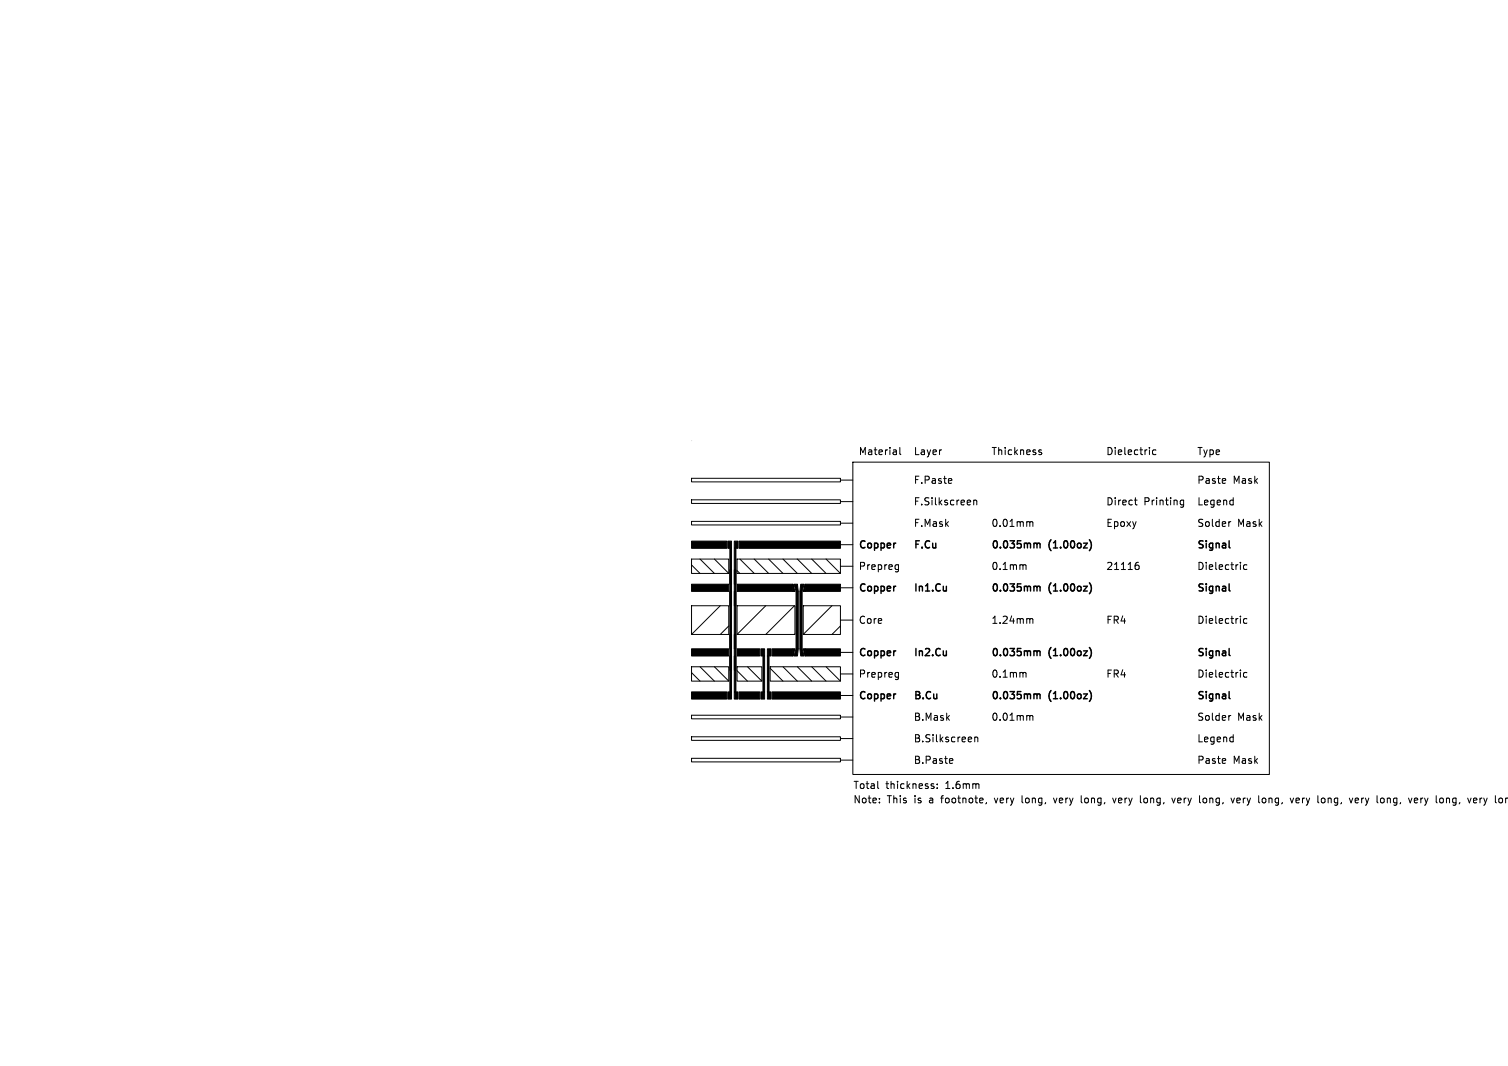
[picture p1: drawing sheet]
<svg xmlns="http://www.w3.org/2000/svg" width="297mm" height="210mm" viewBox="0 0 297 210" stroke-linecap="round" stroke-linejoin="round" font-family="sans-serif">
<defs><g id="words">
<g font-size="2">
<text x="169" y="89.9">Material</text>
<text x="179.9" y="89.9">Layer</text>
<text x="195.2" y="89.9">Thickness</text>
<text x="217.8" y="89.9">Dielectric</text>
<text x="235.7" y="89.9">Type</text>
<text x="179.9" y="95.6">F.Paste</text>
<text x="235.7" y="95.6">Paste</text>
<text x="242.9" y="95.6">Mask</text>
<text x="179.9" y="99.8">F.Silkscreen</text>
<text x="217.8" y="99.8">Direct</text>
<text x="225.3" y="99.8">Printing</text>
<text x="235.7" y="99.8">Legend</text>
<text x="179.9" y="104">F.Mask</text>
<text x="195.2" y="104">0.01mm</text>
<text x="217.8" y="104">Epoxy</text>
<text x="235.7" y="104">Solder</text>
<text x="243.8" y="104">Mask</text>
<text x="169" y="112.5">Prepreg</text>
<text x="169" y="108.4">Copper</text>
<text x="179.9" y="108.4">F.Cu</text>
<text x="195.2" y="112.5">0.1mm</text>
<text x="195.2" y="108.4">0.035mm</text>
<text x="206.6" y="108.4">(1.00oz)</text>
<text x="217.8" y="112.5">21116</text>
<text x="235.7" y="112.5">Dielectric</text>
<text x="235.7" y="108.4">Signal</text>
<text x="169" y="116.9">Copper</text>
<text x="179.9" y="116.9">In1.Cu</text>
<text x="195.2" y="116.9">0.035mm</text>
<text x="206.6" y="116.9">(1.00oz)</text>
<text x="235.7" y="116.9">Signal</text>
<text x="169" y="123.1">Core</text>
<text x="195.2" y="123.1">1.24mm</text>
<text x="217.8" y="123.1">FR4</text>
<text x="235.7" y="123.1">Dielectric</text>
<text x="169" y="129.7">Copper</text>
<text x="179.9" y="129.7">In2.Cu</text>
<text x="195.2" y="129.7">0.035mm</text>
<text x="206.6" y="129.7">(1.00oz)</text>
<text x="235.7" y="129.7">Signal</text>
<text x="169" y="133.7">Prepreg</text>
<text x="195.2" y="133.7">0.1mm</text>
<text x="217.8" y="133.7">FR4</text>
<text x="235.7" y="133.7">Dielectric</text>
<text x="169" y="138.1">Copper</text>
<text x="179.9" y="142.2">B.Mask</text>
<text x="179.9" y="138.1">B.Cu</text>
<text x="195.2" y="142.2">0.01mm</text>
<text x="195.2" y="138.1">0.035mm</text>
<text x="206.6" y="138.1">(1.00oz)</text>
<text x="235.7" y="142.2">Solder</text>
<text x="235.7" y="138.1">Signal</text>
<text x="243.8" y="142.2">Mask</text>
<text x="179.9" y="146.5">B.Silkscreen</text>
<text x="235.7" y="146.5">Legend</text>
<text x="168" y="155.7">Total</text>
<text x="174.5" y="155.7">thickness:</text>
<text x="179.9" y="150.7">B.Paste</text>
<text x="186.4" y="155.7">1.6mm</text>
<text x="235.7" y="150.7">Paste</text>
<text x="242.9" y="150.7">Mask</text>
<text x="168" y="158.5">Note:</text>
<text x="174.8" y="158.5">This</text>
<text x="180.3" y="158.5">is</text>
<text x="183.4" y="158.5">a</text>
<text x="186" y="158.5">footnote,</text>
<text x="196.8" y="158.5">very</text>
<text x="202.3" y="158.5">long,</text>
<text x="208.9" y="158.5">very</text>
<text x="214.5" y="158.5">long,</text>
<text x="221.1" y="158.5">very</text>
<text x="226.6" y="158.5">long,</text>
<text x="233.2" y="158.5">very</text>
<text x="238.8" y="158.5">long,</text>
<text x="245.3" y="158.5">very</text>
<text x="250.9" y="158.5">long,</text>
<text x="257.5" y="158.5">very</text>
<text x="263.1" y="158.5">long,</text>
<text x="269.6" y="158.5">very</text>
<text x="275.2" y="158.5">long,</text>
<text x="281.8" y="158.5">very</text>
<text x="287.4" y="158.5">long,</text>
<text x="293.9" y="158.5">very</text>
</g>
</g></defs>
<g fill="none" stroke="#000" stroke-width=".2">
<path d="M136.2 98.5h29.3v.7h-29.3zM136.2 94.2h29.3v.7h-29.3zM165.5 98.8h2.5M165.5 94.6h2.5M168 91h82v61.6h-82zM177.2 88.2v1.2l.2 .2M187.3 94.3l.2 .3-.7 .2M187.4 95.2h-.1M191.8 98.7l.2-.2 .3 .1 .1 .9M191.8 98.5v1M204.6 89l.5 .2 .1 .2-.2 .2-.4-.1M204.6 88.7h.5"/>
<path d="M223.4 98.5h.6M223.6 98.1v1.2l.4 .2M227.7 88.7l-.4-.1-.3 .3 .1 .6h.6M232.5 99.3l.2 .2 .4-.1M233.1 98.6l-.4-.1-.2 .2M233.1 98.5v1.2l-.3 .2h-.3M241.3 94.3l.1 .3-.7 .2M242.8 98.5l.1 .1M242.9 98.1v1.4M242.9 99.4l-.1 .1M136.2 119.3h7.3v5.7h-7.3zM136.2 110.1h7.3v2.9h-7.3z"/>
<path d="M136.2 102.7h29.3v.7h-29.3zM136.2 111.3l1.7 1.7M137.9 110.1l2.8 2.9M140.7 110.1l2.8 2.9M141.9 119.3l-5.7 5.7M145.2 119.3h11.4v5.7h-11.4zM145.2 110.1h20.3v2.9h-20.3zM145.2 112.4l.5 .6M145.7 110.1l2.9 2.9M148.6 110.1l2.8 2.9M150.8 119.3l-5.6 5.7M151.4 110.1l2.8 2.9"/>
<path d="M154.2 110.1l2.8 2.9M156.5 119.3l-5.7 5.7M157 110.1l2.9 2.9M158.2 119.3h7.3v5.7h-7.3zM159.9 110.1l2.8 2.9M162.7 110.1l2.8 2.9M163.9 119.3l-5.7 5.7M165.5 115.8h2.5M165.5 111.6h2.5M165.5 107.3h2.5M165.5 103.1h2.5M176.6 111.3h.4"/>
<path d="M177 111.3v1.1l-.2 .2-.3 .1M177 112.1l-.4 .1M201.7 111.3l.4 .2v.7M202.8 103l.2-.2h.4v.9M223.8 111.3h.3l.3 .3-.1 .5-.5 .1M224.2 110.8l-.4 .1M242.4 102.8l-.3 .1M245.6 111.3h-.4l-.3 .2 .1 .6h.6M136.2 131.4h7.3v2.8h-7.3zM136.2 132.5l1.7 1.7M137.9 131.4l2.8 2.8M140.7 131.4l2.8 2.8"/>
<path d="M143.5 123.3l-1.6 1.7M145.2 131.4h4.8v2.8h-4.8zM145.2 132.1l2 2.1M147.2 131.4l2.8 2.8M151.7 131.4h13.8v2.8h-13.8zM151.7 131.7l2.5 2.5M154.2 131.4l2.8 2.8M156.6 124.9l-.1 .1M157 131.4l2.9 2.8M159.9 131.4l2.8 2.8M162.7 131.4l2.8 2.8M165.5 123.3l-1.6 1.7"/>
<path d="M165.5 137h2.5M165.5 132.8h2.5M165.5 128.5h2.5M165.5 122.2h2.5M176.6 132.5h.4M177 133.3l-.4 .1M177 132.5v1.1l-.2 .2-.3 .1M201.7 132.5l.4 .2v.7M202.8 122.1l.2-.2h.4v.9M245.6 132.5h-.4l-.3 .2 .1 .6h.6M245.6 121.9h-.4l-.3 .2 .1 .6h.6M136.2 149.4h29.3v.7h-29.3z"/>
<path d="M136.2 145.1h29.3v.8h-29.3zM136.2 140.9h29.3v.7h-29.3zM165.5 149.7h2.5M165.5 145.5h2.5M165.5 141.3h2.5M172.9 155.1l.2 .2M173.2 157.3v.1M173.2 158v.2M183.6 154.9h.3l.1 .2-.2 .2h-.3M183.6 154.4l.3 .1M184.6 155.2v.1M184.6 154.5v.1"/>
<path d="M185.3 157.2h.5M187.2 149.4l.4 .1 .1 .3-.7 .1M187.6 150.3l-.4 .1M192 145.2v.9M192 145.3l.2-.1 .3 .1 .1 .8M194.3 158.1l-.1 .3M195.8 157.2l.4 1M201.3 156.8v1.2l.2 .2M202.8 141.2l.2-.2h.4v.9M207.5 157.2l.3 1 .4-1M214.1 157.2l-.3 .1-.2 .2 .1 .5 .4 .2M219.1 157.2l.4 1 .3-1"/>
<path d="M220.5 157.2l-.2 .2v.6l.2 .2M221 157.6l-.7 .1M225.4 157.3l.3-.1 .3 .3-.1 .6h-.5M231.5 157.2l-.4 1M232.5 157.3l-.4-.1-.2 .2 .1 .7h.5M232.6 157.6l-.7 .1M237.5 157.3l.2 .2-.2 .6M241.3 149.5l.1 .3-.7 .1M242.4 141l-.3 .1M242.8 145.2l.1 .1M242.9 144.7v1.4M242.9 146.1h-.1"/>
<path d="M243.6 157.7l.7-.1-.1-.3-.4-.1-.2 .2 .1 .7h.5M249.9 157.2v1M250.5 157.3l-.4-.1-.2 .2M255.4 157.2l.5 .1v.3l-.7 .1M255.9 158.1l-.5 .1M256.5 157.2v1M256.9 157.2l-.4 .3M261.8 157.2l.4 .2v.8M268.2 157.2v1M268.6 157.2l-.4 .3M268.9 157.2l.4 1M269.1 158.6h-.2"/>
<path d="M274.5 158.6h.3M274.7 157.2l-.3 .3v.4l.3 .3M280.2 157.2l-.2 .1M280.6 157.2l.3 1M280.9 158.2l-.3 .4M281.2 157.2l-.3 1M286.2 158l.2 .2 .4-.1M286.8 157.3l-.4-.1-.2 .2M286.8 157.2v1.2l-.3 .2h-.3M292.2 157.2l.4 1M292.6 158.2l-.4 .4M292.9 157.2l-.3 1"/>
</g>
<g fill="#000" stroke="#000" stroke-width=".2">
<path d="M136.2 115.1h7.3v1.4h-7.3zM136.2 106.6h6.9v1.4h-6.9zM143.3 106.6h.8v1.4h-.8zM143.7 116.5h.4v11.3h-.4zM143.7 112.3h.4v7h-.4zM143.7 108h.4v7.1h-.4zM144.6 116.5h.3v11.3h-.3zM144.6 112.3h.3v7h-.3zM144.6 108h.3v7.1h-.3zM144.6 106.6h.8v1.4h-.8zM145.2 115.1h11v1.4h-11zM145.6 106.6h19.9v1.4h-19.9z"/>
<path d="M156.2 115.1l.4 1.4h-.4zM156.8 116.5h.4v11.3h-.4zM156.4 115.1h.7l.1 1.4h-.4zM157.5 116.5h.5v11.3h-.5zM157.7 115.1h.7l-.4 1.4h-.5zM158.6 115.1h6.9v1.4h-6.9zM158.6 115.1v1.4h-.4zM136.2 136.3h6.9v1.4h-6.9zM136.2 127.8h7.3v1.4h-7.3zM143.3 136.3h.8v1.4h-.8zM143.7 129.2h.4v7.1h-.4zM143.7 125h.4v7.1h-.4z"/>
<path d="M144.6 136.3h.8v1.4h-.8zM144.6 129.2h.3v7.1h-.3zM144.6 125h.3v7.1h-.3zM145.2 127.8h4.4v1.4h-4.4zM145.6 136.3h4v1.4h-4zM149.9 136.3h.7v1.4h-.7zM149.9 127.8h.7v1.4h-.7zM150.3 129.2h.3v7.1h-.3zM151.1 136.3h.8v1.4h-.8zM151.1 129.2h.4v7.1h-.4zM151.1 127.8h.8v1.4h-.8zM152.1 136.3h13.4v1.4h-13.4z"/>
<path d="M152.1 127.8h4.1v1.4h-4.1zM156.2 127.8h.4l-.4 1.4zM156.8 127.8h.4l-.1 1.4h-.7zM157.5 127.8h.5l.4 1.4h-.7zM158.6 127.8h6.9v1.4h-6.9zM158.2 127.8h.4v1.4z"/>
<circle cx="136.2" cy="86.8" r="0"/>
<circle cx="250" cy="152.6" r=".01"/>
</g>
<g fill="none" stroke="#000" stroke-width=".28">
<path d="M204 115.5l.2 .2M204 107l.2 .2M204.2 107.2v.8M204.2 115.7v.7M204.2 107.2l.2-.2 .4 .1v.9M204.2 115.7l.2-.2 .4 .1v.8M214.5 106.3a1.62 1.62 0 0 1 0 2.2M214.5 114.8a1.62 1.62 0 0 1 0 2.2M242.1 116.4h.2M242.1 107.9l.2 .1M204 136.7l.2 .2M204 128.2l.2 .2"/>
<path d="M204.2 128.4v.8M204.2 136.9v.8M204.2 136.9l.2-.2 .4 .1v.9M204.2 128.4l.2-.2 .4 .1v.9M214.5 136a1.62 1.62 0 0 1 0 2.2M214.5 127.6a1.62 1.62 0 0 1 0 2.1M242.1 137.6l.2 .1M242.1 129.1l.2 .1"/>
</g>
<use href="#words"/>
</svg>
